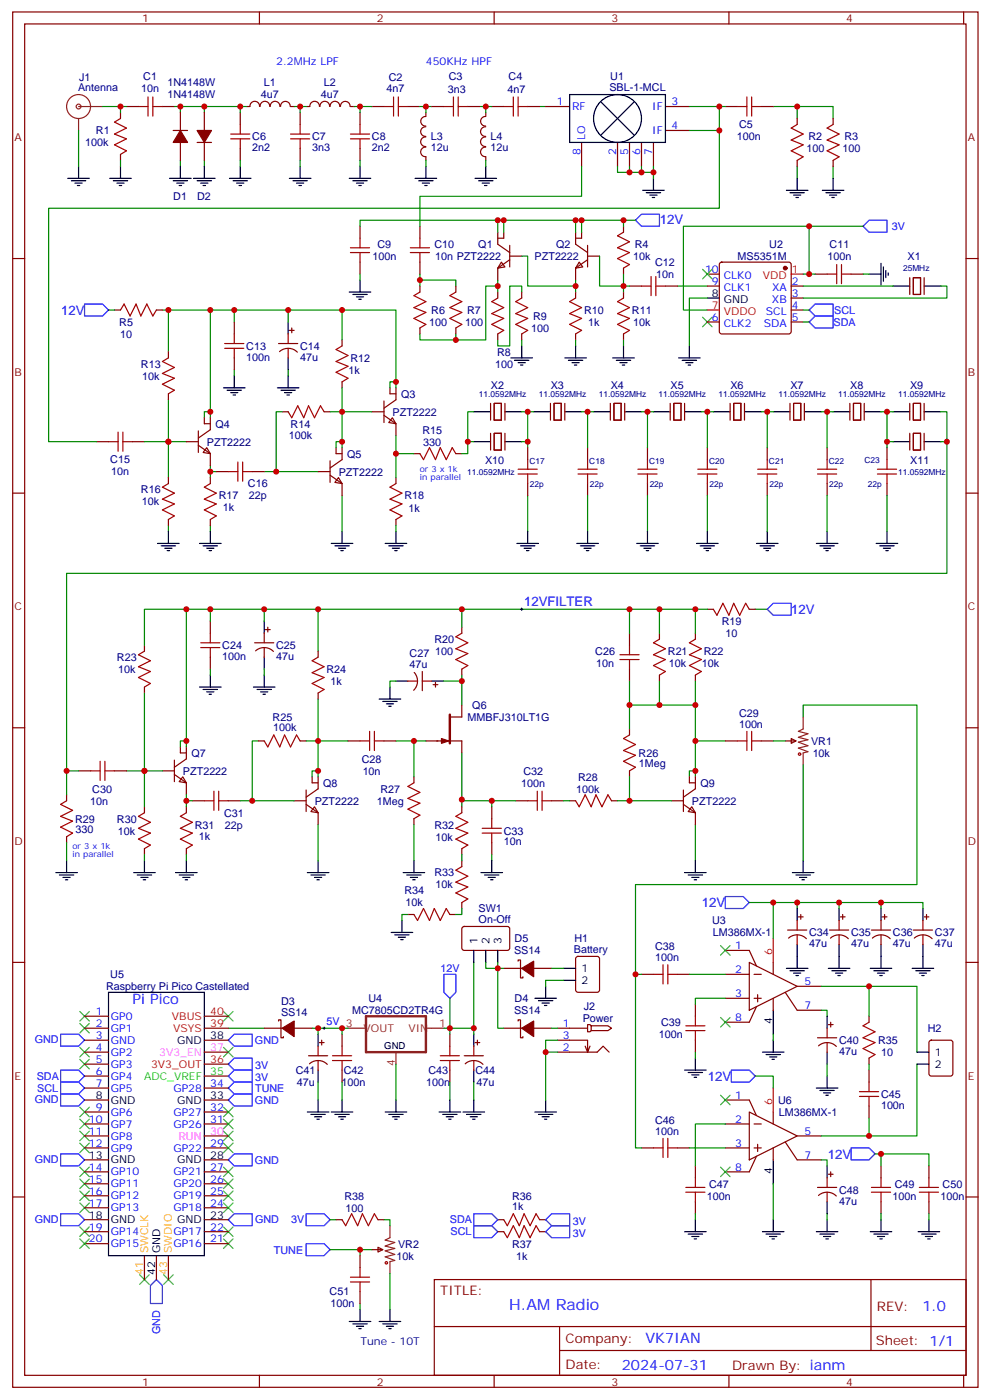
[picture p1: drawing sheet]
<svg xmlns="http://www.w3.org/2000/svg" width="292mm" height="413mm" viewBox="0 0 292 413" stroke-linecap="round" stroke-linejoin="round" font-family="sans-serif">
<defs><g id="words">
<text font-size="4.6" fill="#00f" x="150" y="386.1">H.AM Radio</text>
<g font-size="4.2" fill="#00f">
<text x="39" y="296">Pi Pico</text>
<text x="271.7" y="386.4">1.0</text>
<text x="190.1" y="395.9">VK7IAN</text>
<text x="183.2" y="403.7">2024-07-31</text>
</g>
<g font-size="3.9" fill="#00f">
<text x="194.3" y="66.2">12V</text>
<text x="18" y="92.7">12V</text>
<text x="154.4" y="178.7">12VFILTER</text>
<text x="233" y="180.9">12V</text>
<text x="206.8" y="267.4">12V</text>
<text x="208.5" y="318.5">12V</text>
<text x="243.8" y="341.4">12V</text>
</g>
<g font-size="3.9" fill="#800">
<text x="129.7" y="381.7">TITLE:</text>
<text x="258.3" y="386.4">REV:</text>
<text x="166.6" y="395.9">Company:</text>
<text x="258" y="396.5">Sheet: 1/1</text>
<text x="166.6" y="403.6">Date:</text>
<text x="215.6" y="403.7">Drawn By: ianm</text>
</g>
<g font-size="3.2" fill="#800">
<text x="41.8" y="6.5">1</text>
<text x="111" y="6.5">2</text>
<text x="180.1" y="6.5">3</text>
<text x="249.3" y="6.5">4</text>
<text x="4.3" y="41.6">A</text>
<text x="285.1" y="41.6">A</text>
<text x="4.3" y="110.8">B</text>
<text x="285.1" y="110.8">B</text>
<text x="4.3" y="179.9">C</text>
<text x="285.1" y="179.9">C</text>
<text x="4.3" y="249.1">D</text>
<text x="285.1" y="249.1">D</text>
<text x="4.3" y="318.2">E</text>
<text x="285.1" y="318.2">E</text>
<text x="41.8" y="408.3">1</text>
<text x="111" y="408.3">2</text>
<text x="180.1" y="408.3">3</text>
<text x="249.3" y="408.3">4</text>
</g>
<g font-size="3.2" fill="#000080">
<text x="23.3" y="23.8">J1</text>
<text x="42.2" y="23.7">C1</text>
<text x="114.5" y="23.8">C2</text>
<text x="132.2" y="23.7">C3</text>
<text x="149.8" y="23.7">C4</text>
<text x="179.8" y="23.6">U1</text>
<text x="23" y="26.8">Antenna</text>
<text x="41.6" y="27.2">10n</text>
<text x="49.3" y="25.5">1N4148W</text>
<text x="49.3" y="29">1N4148W</text>
<text x="76.8" y="29">4u7</text>
<text x="77.8" y="25.5">L1</text>
<text x="94.5" y="29">4u7</text>
<text x="95.4" y="25.5">L2</text>
<text x="113.9" y="27.2">4n7</text>
<text x="131.9" y="27.5">3n3</text>
<text x="149.5" y="27.5">4n7</text>
<text x="179.5" y="26.8">SBL-1-MCL</text>
<text x="28.2" y="39.6">R1</text>
<text x="74.3" y="41.3">C6</text>
<text x="91.9" y="41.3">C7</text>
<text x="109.6" y="41.3">C8</text>
<text x="126.9" y="41.4">L3</text>
<text x="144.5" y="41.4">L4</text>
<text x="217" y="41.3">100n</text>
<text x="217.7" y="37.8">C5</text>
<text x="238.1" y="41.3">R2</text>
<text x="248.7" y="41.3">R3</text>
<text x="25.1" y="43.1">100k</text>
<text x="74.3" y="44.5">2n2</text>
<text x="91.9" y="44.5">3n3</text>
<text x="109.6" y="44.5">2n2</text>
<text x="126.9" y="44.5">12u</text>
<text x="144.5" y="44.5">12u</text>
<text x="237.6" y="44.9">100</text>
<text x="248.1" y="44.9">100</text>
<text x="51" y="59">D1</text>
<text x="58.1" y="59">D2</text>
<text x="109.7" y="76.7">100n</text>
<text x="111.1" y="73.1">C9</text>
<text x="127.9" y="73.1">C10</text>
<text x="128.2" y="76.6">10n PZT2222</text>
<text x="140.9" y="73.1">Q1</text>
<text x="157.5" y="76.6">PZT2222</text>
<text x="163.8" y="73.1">Q2</text>
<text x="186.5" y="76.6">10k</text>
<text x="187" y="73.1">R4</text>
<text x="217.3" y="76.6">MS5351M</text>
<text x="226.6" y="73.1">U2</text>
<text x="243.8" y="76.6">100n</text>
<text x="244.4" y="73.1">C11</text>
<text x="267.3" y="76.6">X1</text>
<text x="193" y="78.4">C12</text>
<text x="193.3" y="81.9">10n</text>
<text x="127" y="92.5">R6</text>
<text x="137.6" y="92.5">R7</text>
<text x="157" y="94.3">R9</text>
<text x="172" y="92.5">R10</text>
<text x="186.1" y="92.5">R11</text>
<text x="35.1" y="96.1">R5</text>
<text x="35.4" y="99.6">10</text>
<text x="126.4" y="96">100</text>
<text x="137" y="96">100</text>
<text x="156.4" y="97.8">100</text>
<text x="173.2" y="96">1k</text>
<text x="186.5" y="96">10k</text>
<text x="72.5" y="106.3">100n</text>
<text x="72.5" y="103.1">C13</text>
<text x="88.4" y="106.3">47u</text>
<text x="88.4" y="103.1">C14</text>
<text x="103.2" y="106.6">R12</text>
<text x="146.4" y="104.9">R8</text>
<text x="41.5" y="108.4">R13</text>
<text x="41.8" y="111.9">10k</text>
<text x="102.7" y="110.1">1k</text>
<text x="145.8" y="108.4">100</text>
<text x="118.1" y="117.2">Q3</text>
<text x="144.6" y="114.7">X2</text>
<text x="162.2" y="114.7">X3</text>
<text x="179.9" y="114.7">X4</text>
<text x="197.5" y="114.7">X5</text>
<text x="215.2" y="114.7">X6</text>
<text x="232.8" y="114.7">X7</text>
<text x="250.4" y="114.7">X8</text>
<text x="268.1" y="114.7">X9</text>
<text x="85.6" y="126">R14</text>
<text x="115.6" y="122.5">PZT2222</text>
<text x="61" y="131.3">PZT2222</text>
<text x="63.4" y="126.1">Q4</text>
<text x="85.1" y="129.5">100k</text>
<text x="124.4" y="127.8">R15</text>
<text x="124.7" y="131.3">330</text>
<text x="32.5" y="136.6">C15</text>
<text x="102.2" y="134.9">Q5</text>
<text x="142.9" y="136.6">X10</text>
<text x="268.1" y="136.6">X11</text>
<text x="32.7" y="140.1">10n</text>
<text x="73" y="143.7">C16</text>
<text x="99.8" y="140.2">PZT2222</text>
<text x="41.5" y="145.4">R16</text>
<text x="41.8" y="149">10k</text>
<text x="64.4" y="147.2">R17</text>
<text x="73.3" y="147.2">22p</text>
<text x="119.1" y="147.2">R18</text>
<text x="65.6" y="150.7">1k</text>
<text x="120.3" y="150.8">1k</text>
<text x="212.6" y="184.2">R19</text>
<text x="65.5" y="191.3">C24</text>
<text x="81.4" y="191.3">C25</text>
<text x="127.9" y="189.5">R20</text>
<text x="213.7" y="187.8">10</text>
<text x="34.4" y="194.8">R23</text>
<text x="65.5" y="194.5">100n</text>
<text x="81.4" y="194.4">47u</text>
<text x="120.7" y="196.8">47u</text>
<text x="120.7" y="193.7">C27</text>
<text x="128.2" y="193.1">100</text>
<text x="175.3" y="193.1">C26</text>
<text x="175.6" y="196.6">10n</text>
<text x="196.7" y="193.1">R21</text>
<text x="197" y="196.6">10k</text>
<text x="206.7" y="196.6">10k</text>
<text x="207.3" y="193">R22</text>
<text x="34.8" y="198.3">10k</text>
<text x="96.2" y="198.3">R24</text>
<text x="97.4" y="201.9">1k</text>
<text x="139.1" y="209">Q6</text>
<text x="80.3" y="212.4">R25</text>
<text x="80.5" y="215.5">100k</text>
<text x="137.7" y="212.5">MMBFJ310LT1G</text>
<text x="217.7" y="214.5">100n</text>
<text x="217.7" y="211.3">C29</text>
<text x="238.9" y="219.5">VR1</text>
<text x="56.4" y="223.1">Q7</text>
<text x="106.6" y="224.8">C28</text>
<text x="188.1" y="223.1">R26</text>
<text x="188.2" y="226.2">1Meg</text>
<text x="239.4" y="223.1">10k</text>
<text x="27.2" y="233.6">C30</text>
<text x="53.9" y="228.4">PZT2222</text>
<text x="95.2" y="231.9">Q8</text>
<text x="106.8" y="228.3">10n</text>
<text x="112.1" y="233.7">R27</text>
<text x="153.5" y="231.8">100n</text>
<text x="154.2" y="228.3">C32</text>
<text x="169.7" y="233.6">100k</text>
<text x="170.3" y="230.1">R28</text>
<text x="206.3" y="231.9">Q9</text>
<text x="26.5" y="237.1">10n</text>
<text x="92.7" y="237.2">PZT2222</text>
<text x="111" y="237.2">1Meg</text>
<text x="203.8" y="237.2">PZT2222</text>
<text x="22.1" y="242.4">R29</text>
<text x="22.3" y="245.6">330</text>
<text x="34.4" y="242.4">R30</text>
<text x="34.7" y="246">10k</text>
<text x="57.4" y="244.2">R31</text>
<text x="66" y="240.7">C31</text>
<text x="66.3" y="244.2">22p</text>
<text x="127.9" y="244.2">R32</text>
<text x="58.6" y="247.7">1k</text>
<text x="128.2" y="247.7">10k</text>
<text x="148.4" y="249.1">10n</text>
<text x="148.4" y="246">C33</text>
<text x="119.1" y="263.6">R34</text>
<text x="127.9" y="258.3">R33</text>
<text x="128.3" y="261.8">10k</text>
<text x="119.4" y="267.1">10k</text>
<text x="141" y="268.8">SW1</text>
<text x="141" y="272">On-Off</text>
<text x="209.8" y="272.4">U3</text>
<text x="210" y="275.9">LM386MX-1</text>
<text x="238.3" y="275.9">C34</text>
<text x="250.7" y="275.9">C35</text>
<text x="263" y="275.9">C36</text>
<text x="275.4" y="275.9">C37</text>
<text x="151.4" y="281.2">SS14</text>
<text x="151.6" y="277.7">D5</text>
<text x="169" y="280.8">Battery</text>
<text x="169.2" y="277.7">H1</text>
<text x="193" y="280.1">C38</text>
<text x="238.3" y="279.2">47u</text>
<text x="250.7" y="279.2">47u</text>
<text x="263" y="279.2">47u</text>
<text x="275.4" y="279.2">47u</text>
<text x="193" y="283.3">100n</text>
<text x="31.3" y="291.8">Raspberry Pi Pico Castellated</text>
<text x="32.5" y="288.3">U5</text>
<text x="82.8" y="299.5">SS14</text>
<text x="82.8" y="296.3">D3</text>
<text x="103.7" y="298.9">MC7805CD2TR4G</text>
<text x="108.5" y="295.4">U4</text>
<text x="151.4" y="298.9">SS14</text>
<text x="151.6" y="295.3">D4</text>
<text x="172" y="297.6">J2</text>
<text x="171.6" y="301.1">Power</text>
<text x="194.1" y="305.9">100n</text>
<text x="194.7" y="302.4">C39</text>
<text x="273.3" y="304.2">H2</text>
<text x="247.2" y="310.9">47u</text>
<text x="247.2" y="307.7">C40</text>
<text x="258.7" y="307.7">R35</text>
<text x="259.6" y="311.2">10</text>
<text x="87.2" y="316.5">C41</text>
<text x="101.3" y="316.4">C42</text>
<text x="126.2" y="316.4">C43</text>
<text x="140.1" y="316.5">C44</text>
<text x="87.4" y="320.1">47u</text>
<text x="100.6" y="320">100n</text>
<text x="125.6" y="320">100n</text>
<text x="140.3" y="320.1">47u</text>
<text x="259.5" y="323.6">C45</text>
<text x="229.2" y="325.3">U6</text>
<text x="229.4" y="328.9">LM386MX-1</text>
<text x="259.5" y="326.8">100n</text>
<text x="193" y="334.4">100n</text>
<text x="193" y="331.3">C46</text>
<text x="101.5" y="353.6">R38</text>
<text x="150.9" y="353.5">R36</text>
<text x="208.2" y="353.6">100n</text>
<text x="208.9" y="350">C47</text>
<text x="247.2" y="351.8">C48</text>
<text x="262.9" y="353.6">100n</text>
<text x="263.5" y="350">C49</text>
<text x="277" y="353.6">100n</text>
<text x="277.7" y="350">C50</text>
<text x="101.7" y="357.1">100</text>
<text x="150.8" y="356.7">1k</text>
<text x="247.2" y="355">47u</text>
<text x="116.8" y="371.2">10k</text>
<text x="117.3" y="367.7">VR2</text>
<text x="150.9" y="367.7">R37</text>
<text x="152" y="371.2">1k</text>
<text x="97.1" y="381.7">C51</text>
<text x="97.4" y="385.2">100n</text>
<text x="106.2" y="396.5">Tune - 10T</text>
</g>
<g font-size="3.2" fill="#00f">
<text x="81.4" y="19.1">2.2MHz LPF</text>
<text x="125.4" y="19.1">450KHz HPF</text>
<text x="164" y="31">1</text>
<text x="168.5" y="32.5">RF</text>
<text x="192.1" y="32.5">IF</text>
<text x="197.8" y="31">3</text>
<text x="172.4" y="41.3" transform="rotate(-90 172.4 41.3)">LO</text>
<text x="192.1" y="39.5">IF</text>
<text x="197.8" y="38.1">4</text>
<text x="171" y="45.8" transform="rotate(-90 171 45.8)">8</text>
<text x="181.5" y="45.8" transform="rotate(-90 181.5 45.8)">2</text>
<text x="185.1" y="45.8" transform="rotate(-90 185.1 45.8)">5</text>
<text x="188.6" y="45.8" transform="rotate(-90 188.6 45.8)">6</text>
<text x="192.1" y="45.8" transform="rotate(-90 192.1 45.8)">7</text>
<text x="262.7" y="67.8">3V</text>
<text x="207.7" y="80.4">10</text>
<text x="209.7" y="84">9</text>
<text x="213.2" y="82.2">CLK0</text>
<text x="233.2" y="84">2</text>
<text x="213.2" y="85.7">CLK1</text>
<text x="227.4" y="89.3">XB</text>
<text x="227.4" y="85.7">XA</text>
<text x="233.2" y="87.5">3</text>
<text x="209.7" y="94.5">6</text>
<text x="225.6" y="92.8">SCL</text>
<text x="233.2" y="91">4</text>
<text x="233.2" y="94.5">5</text>
<text x="245.7" y="92.5">SCL</text>
<text x="213.2" y="96.3">CLK2</text>
<text x="225" y="96.3">SDA</text>
<text x="245.5" y="96">SDA</text>
<text x="216.6" y="279.8">1</text>
<text x="129.7" y="286.5">12V</text>
<text x="216.6" y="286.8">2</text>
<text x="216.6" y="293.9">3</text>
<text x="236.9" y="290.3">5</text>
<text x="28.2" y="299.2">1</text>
<text x="236.9" y="297.4">7</text>
<text x="28.2" y="302.7">2</text>
<text x="32.7" y="304.1">GP1</text>
<text x="32.7" y="300.6">GP0</text>
<text x="96.2" y="302.2">5V 3</text>
<text x="165.8" y="302.7">1</text>
<text x="216.6" y="300.9">8</text>
<text x="10.2" y="307.5">GND</text>
<text x="28.2" y="309.7">4</text>
<text x="28.2" y="306.2">3</text>
<text x="32.7" y="311.1">GP2</text>
<text x="32.7" y="307.6">GND</text>
<text x="75.1" y="307.6">GND</text>
<text x="165.8" y="309.7">2</text>
<text x="165.8" y="306.2">3</text>
<text x="28.2" y="316.8">6</text>
<text x="28.2" y="313.3">5</text>
<text x="32.7" y="314.7">GP3</text>
<text x="75.2" y="315.1">3V</text>
<text x="10.8" y="318.2">SDA</text>
<text x="11" y="321.7">SCL</text>
<text x="28.2" y="320.3">7</text>
<text x="32.7" y="321.7">GP5</text>
<text x="32.7" y="318.2">GP4</text>
<text x="51.1" y="321.7">GP28</text>
<text x="61.9" y="320.3">34</text>
<text x="75.1" y="321.8">TUNE</text>
<text x="75.2" y="318.6">3V</text>
<text x="216.6" y="323.8">1</text>
<text x="10.2" y="325.2">GND</text>
<text x="28.2" y="327.4">9</text>
<text x="32.7" y="328.8">GP6</text>
<text x="51.1" y="328.8">GP27</text>
<text x="61.9" y="327.4">32</text>
<text x="75.1" y="325.3">GND</text>
<text x="26.2" y="334.4">11</text>
<text x="26.2" y="330.9">10</text>
<text x="32.7" y="335.8">GP8</text>
<text x="32.7" y="332.3">GP7</text>
<text x="51.1" y="332.3">GP26</text>
<text x="61.9" y="330.9">31</text>
<text x="216.6" y="330.9">2</text>
<text x="236.9" y="334.4">5</text>
<text x="26.2" y="338">12</text>
<text x="32.7" y="339.4">GP9</text>
<text x="51.1" y="339.4">GP22</text>
<text x="61.9" y="338">29</text>
<text x="216.6" y="338">3</text>
<text x="236.9" y="341.5">7</text>
<text x="10.2" y="342.8">GND</text>
<text x="26.2" y="345">14</text>
<text x="32.7" y="346.4">GP10</text>
<text x="51.1" y="346.4">GP21</text>
<text x="61.9" y="345">27</text>
<text x="75.1" y="342.9">GND</text>
<text x="216.6" y="345">8</text>
<text x="26.2" y="352.1">16</text>
<text x="26.2" y="348.5">15</text>
<text x="32.7" y="353.5">GP12</text>
<text x="32.7" y="350">GP11</text>
<text x="51.1" y="350">GP20</text>
<text x="51.1" y="353.5">GP19</text>
<text x="61.9" y="348.5">26</text>
<text x="61.9" y="352.1">25</text>
<text x="26.2" y="355.6">17</text>
<text x="32.7" y="357">GP13</text>
<text x="51.1" y="357">GP18</text>
<text x="61.9" y="355.6">24</text>
<text x="10.2" y="360.5">GND</text>
<text x="26.2" y="362.7">19</text>
<text x="32.7" y="364.1">GP14</text>
<text x="51.1" y="364.1">GP17</text>
<text x="61.9" y="362.7">22</text>
<text x="75.1" y="360.5">GND</text>
<text x="85.7" y="360.5">3V</text>
<text x="132.5" y="360.5">SDA</text>
<text x="132.7" y="364.1">SCL</text>
<text x="168.7" y="360.9">3V</text>
<text x="168.7" y="364.5">3V</text>
<text x="26.2" y="366.2">20</text>
<text x="32.7" y="367.6">GP15</text>
<text x="51.1" y="367.6">GP16</text>
<text x="61.9" y="366.2">21</text>
<text x="80.7" y="369.4">TUNE</text>
<text x="47.2" y="393.1" transform="rotate(-90 47.2 393.1)">GND</text>
</g>
<g font-size="3.2" fill="#f00">
<text x="224.7" y="82.2">VDD</text>
<text x="233.2" y="80.4">1</text>
<text x="209.7" y="91">7</text>
<text x="213.2" y="92.8">VDDO</text>
<text x="227.4" y="281.5" transform="rotate(-90 227.4 281.5)">6</text>
<text x="61.9" y="299.2">40</text>
<text x="50.6" y="300.6">VBUS</text>
<text x="51" y="304.1">VSYS</text>
<text x="61.9" y="302.7">39</text>
<text x="44.5" y="314.7">3V3_OUT</text>
<text x="61.9" y="313.3">36</text>
<text x="227.4" y="325.6" transform="rotate(-90 227.4 325.6)">6</text>
</g>
<g font-size="3.2">
<text x="209.7" y="87.5">8</text>
<text x="213.2" y="89.3">GND</text>
<text x="140.6" y="278.3" transform="rotate(-90 140.6 278.3)">1</text>
<text x="144.1" y="278.3" transform="rotate(-90 144.1 278.3)">2</text>
<text x="147.7" y="278.3" transform="rotate(-90 147.7 278.3)">3</text>
<text x="171.3" y="286.5">1</text>
<text x="171.3" y="290">2</text>
<text x="227.4" y="301.9" transform="rotate(-90 227.4 301.9)">4</text>
<text x="52.2" y="307.6">GND</text>
<text x="61.9" y="306.2">38</text>
<text x="275.4" y="311.1">1</text>
<text x="275.4" y="314.7">2</text>
<text x="28.2" y="323.8">8</text>
<text x="61.9" y="323.8">33</text>
<text x="32.7" y="325.3">GND</text>
<text x="52.2" y="325.3">GND</text>
<text x="26.2" y="341.5">13</text>
<text x="61.9" y="341.5">28</text>
<text x="32.7" y="342.9">GND</text>
<text x="52.2" y="342.9">GND</text>
<text x="227.4" y="346" transform="rotate(-90 227.4 346)">4</text>
<text x="26.2" y="359.1">18</text>
<text x="61.9" y="359.1">23</text>
<text x="32.7" y="360.5">GND</text>
<text x="52.2" y="360.5">GND</text>
<text x="47.1" y="369.4" transform="rotate(-90 47.1 369.4)">GND</text>
<text x="45.7" y="375.9" transform="rotate(-90 45.7 375.9)">42</text>
</g>
<g font-size="3.2" fill="#8d2323">
<text x="107.1" y="304.1">VOUT</text>
<text x="120.3" y="304.1">VIN</text>
<text x="129.3" y="302.7">1</text>
<text x="116.3" y="314.2" transform="rotate(-90 116.3 314.2)">4</text>
</g>
<g font-size="3.2" fill="#f6f">
<text x="46.9" y="311.1">3V3_EN</text>
<text x="61.9" y="309.7">37</text>
</g>
<g font-size="3.2" fill="#0f0">
<text x="61.9" y="316.8">35</text>
<text x="42.4" y="318.2">ADC_VREF</text>
</g>
<g font-size="3.2" fill="#f0f">
<text x="52.6" y="335.8">RUN</text>
<text x="61.9" y="334.4">30</text>
</g>
<g font-size="3.2" fill="#f90">
<text x="43.6" y="369.4" transform="rotate(-90 43.6 369.4)">SWCLK</text>
<text x="42.2" y="375.9" transform="rotate(-90 42.2 375.9)">41</text>
</g>
<g font-size="3.2" fill="#fc0">
<text x="50.7" y="369.4" transform="rotate(-90 50.7 369.4)">SWDIO</text>
<text x="49.2" y="375.9" transform="rotate(-90 49.2 375.9)">43</text>
</g>
<text font-size="2.8" x="113.2" y="309">GND</text>
<g font-size="2.5" fill="#000080">
<text x="266" y="79.9">25MHz</text>
<text x="141.1" y="116.9">11.0592MHz</text>
<text x="158.7" y="116.9">11.0592MHz</text>
<text x="176.4" y="116.9">11.0592MHz</text>
<text x="194" y="116.9">11.0592MHz</text>
<text x="211.6" y="116.9">11.0592MHz</text>
<text x="229.3" y="116.9">11.0592MHz</text>
<text x="246.9" y="116.9">11.0592MHz</text>
<text x="264.6" y="116.9">11.0592MHz</text>
<text x="155.9" y="136.6">C17</text>
<text x="173.6" y="136.6">C18</text>
<text x="191.2" y="136.6">C19</text>
<text x="208.9" y="136.6">C20</text>
<text x="226.5" y="136.6">C21</text>
<text x="244.1" y="136.6">C22</text>
<text x="254.6" y="136.4">C23</text>
<text x="137.6" y="139.9">11.0592MHz</text>
<text x="156.1" y="143.4">22p</text>
<text x="173.7" y="143.4">22p</text>
<text x="191.4" y="143.4">22p</text>
<text x="209" y="143.4">22p</text>
<text x="226.6" y="143.4">22p</text>
<text x="244.3" y="143.4">22p</text>
<text x="255.6" y="143.4">22p</text>
<text x="264.6" y="139.9">11.0592MHz</text>
</g>
<g font-size="2.5" fill="#00f">
<text x="123.7" y="139">or 3 x 1k</text>
<text x="123.7" y="141.5">in parallel</text>
<text x="21.4" y="250.1">or 3 x 1k</text>
<text x="21.4" y="252.6">in parallel</text>
</g>
</g></defs>
<g fill="none" stroke="#870000" stroke-width=".35">
<path d="M3.7 3.5h284.4v405.4h-284.4zM7.3 7.1h277.3v398.2h-277.3zM76.4 3.5v3.6M145.6 3.5v3.6M214.7 3.5v3.6M283.8 3.5v3.6M35.5 33.2v1.7M37.3 31.4h3.5M47.8 31.4h3.6M51 38.5h4.2M53.1 33.2v5.3M60.2 33.2v5.3"/>
<path d="M70.8 33.2v3.5M72.5 31.4h1.1M73.6 31.4a1.41 1.41 0 0 1 1.4-1.5 1.41 1.41 0 0 1 1.4 1.5M76.6 31.4a1.41 1.41 0 0 1 1.4-1.5 1.41 1.41 0 0 1 1.4 1.5M79.6 31.4a1.41 1.41 0 0 1 1.4-1.5 1.41 1.41 0 0 1 1.4 1.5M82.7 31.4a1.41 1.41 0 0 1 1.4-1.5 1.41 1.41 0 0 1 1.4 1.5M85.6 31.4h1M88.4 33.2v3.5M94.1 31.4a1.41 1.41 0 0 0-1.4-1.5 1.41 1.41 0 0 0-1.4 1.5h-1.1M94.3 31.4a1.41 1.41 0 0 1 1.4-1.5 1.41 1.41 0 0 1 1.4 1.5M97.3 31.4a1.41 1.41 0 0 1 1.4-1.5 1.41 1.41 0 0 1 1.4 1.5M100.3 31.4a1.41 1.41 0 0 1 1.4-1.5 1.41 1.41 0 0 1 1.4 1.5"/>
<path d="M103.2 31.4h1.1M106 33.2v3.5M109.6 31.4h3.5M120.2 31.4h3.5M125.4 37.4a1.41 1.41 0 0 0-1.5 1.4 1.41 1.41 0 0 0 1.5 1.4M125.4 34.3a1.41 1.41 0 0 0-1.5 1.4 1.41 1.41 0 0 0 1.5 1.4M125.4 33.2v1M127.2 31.4h3.5M137.8 31.4h3.5M143.1 37.4a1.41 1.41 0 0 0-1.6 1.4 1.41 1.41 0 0 0 1.6 1.4M143.1 34.3a1.41 1.41 0 0 0-1.5 1.4 1.41 1.41 0 0 0 1.5 1.4M143.1 33.2v1"/>
<path d="M144.9 31.4h3.5M155.4 31.4h3.6M160.7 31.4h7.1M196 31.4h7.1M196 38.5h7.1M213.6 31.4h3.6M224.2 31.4h3.6M234.8 34.9v1.8M245.4 34.9v1.8M35.5 45.5v1.8M53.1 42v5.3M58.1 42h4.2"/>
<path d="M60.2 42v5.3M70.8 43.7v3.6M88.4 43.7v3.6M106 43.7v3.6M125.4 40.4a1.41 1.41 0 0 0-1.5 1.4 1.41 1.41 0 0 0 1.5 1.4M125.4 43.4a1.41 1.41 0 0 0-1.5 1.4 1.41 1.41 0 0 0 1.5 1.4M125.4 46.2v1.1M143.1 40.4a1.41 1.41 0 0 0-1.6 1.4 1.41 1.41 0 0 0 1.6 1.4M143.1 43.4a1.41 1.41 0 0 0-1.6 1.4 1.41 1.41 0 0 0 1.6 1.4M143.1 46.2v1.1M171.3 42v7M181.9 42v7"/>
<path d="M185.4 42v7M188.9 42v7M192.5 42v7M234.8 47.3v1.7M245.4 47.3v1.7M3.7 76.2h3.6M106 66.7v3.5M106 77.3v3.5M123.7 66.7v3.5M123.7 77.3v3.5M146.6 68.4v3.6l3.5 2.4M147.7 77.3l1 1.4-2.1 .3z"/>
<path d="M148.4 68.4v1.8h-1.8M150.1 75.5h3.6M150.1 76.6l-3.5 2.4v3.6M150.1 72.3v6.4M169.5 68.4v3.6l3.6 2.4M170.6 77.3l1.1 1.4-2.2 .3zM171.3 68.4v1.8h-1.8M173.1 72.3v6.4M173.1 76.6l-3.6 2.4v3.6M173.1 75.5h3.5M183.7 66.7v1.7M183.7 79v1.8"/>
<path d="M212.1 77.5l.5-.2h19.7l.5 .2 .2 .5v19.7l-.2 .5-.5 .2h-19.7l-.5-.2-.2-.5v-19.7zM284.6 76.2h3.5M33.7 91.4h1.8M46.1 91.4h1.7M69 94.9v3.5M85.2 97.4h1.4M85.9 96.7v1.4M123.7 84.3v1.8M123.7 96.7v1.7M134.3 84.3v1.8M134.3 96.7v1.7M146.6 86.1v1.7"/>
<path d="M146.6 98.4v1.8M153.7 86.1v1.7M153.7 98.4v1.8M169.5 86.1v1.7M169.5 98.4v1.8M183.7 86.1v1.7M183.7 98.4v1.8M185.4 84.3h3.5M196 84.3h3.5M208.4 84.3h3.5M208.4 94.9h3.5M208.4 80.8h3.5"/>
<path d="M233 91.4h3.6M233 84.3h3.6M233 87.8h3.6M233 94.9h3.6M240.1 80.8h3.5M250.7 80.8h3.5M268 81.8v5M269 81.8h2.1v5h-2.1zM272.2 81.8v5M49.6 103.7v1.8M49.6 116.1v1.7M69 105.5v3.5"/>
<path d="M82.1 101.2h5.6M82.3 103.6a3.8 3.8 0 0 1 5.3 .2M100.8 100.2v1.8M100.8 112.5v1.8M113.1 118.2v6.3M114.9 114.3v1.8h1.7M116.6 114.3v3.5l-3.5 2.5M144.5 118.9v4.9M145.6 118.9h2.1v4.9h-2.1zM148.7 118.9v4.9M162.1 118.9v4.9M163.2 118.9h2.1v4.9h-2.1z"/>
<path d="M166.4 118.9v4.9M179.8 118.9v4.9M180.8 118.9h2.2v4.9h-2.2zM184 118.9v4.9M197.4 118.9v4.9M198.5 118.9h2.1v4.9h-2.1zM201.6 118.9v4.9M215.1 118.9v4.9M216.1 118.9h2.1v4.9h-2.1zM219.3 118.9v4.9M232.7 118.9v4.9M233.8 118.9h2.1v4.9h-2.1z"/>
<path d="M236.9 118.9v4.9M250.3 118.9v4.9M251.4 118.9h2.1v4.9h-2.1zM254.6 118.9v4.9M268 118.9v4.9M269 118.9h2.1v4.9h-2.1zM272.2 118.9v4.9M28.4 130.2h3.6M39 130.2h3.5M54.9 130.2h3.5M58.4 131.2l3.5 2.5v3.5M58.4 127v6.4"/>
<path d="M60.2 123.1v1.8h1.7M60.9 131.9l1 1.8-2.1-.3zM61.9 123.1v3.5l-3.5 2.5M63.7 139h3.5M74.3 139h3.5M83.1 121.4h1.8M93.7 139h3.5M95.5 121.4h1.7M97.2 135.8v6.4M99 131.9v1.8h1.8M100.8 131.9v3.6l-3.6 2.4M109.6 121.4h3.5"/>
<path d="M113.1 122.4l3.5 2.5v3.5M115.6 123.1l1 1.8-2.1-.4zM121.9 133.7h1.8M134.3 133.7h1.7M144.5 127.7v4.9M145.6 127.7h2.1v4.9h-2.1zM148.7 127.7v4.9M155.4 131.9v3.6M173.1 131.9v3.6M190.7 131.9v3.6M208.4 131.9v3.6M226 131.9v3.6"/>
<path d="M243.6 131.9v3.6M261.3 131.9v3.6M268 127.7v4.9M269 127.7h2.1v4.9h-2.1zM272.2 127.7v4.9M3.7 145.3h3.6M49.6 140.8v1.7M49.6 153.1v1.8M61.9 140.8v1.7M61.9 153.1v1.8M97.2 140.1l3.6 2.4v3.6M99.7 140.8l1.1 1.7-2.2-.3z"/>
<path d="M116.6 140.8v1.7M116.6 153.1v1.8M155.4 142.5v3.6M173.1 142.5v3.6M190.7 142.5v3.6M208.4 142.5v3.6M226 142.5v3.6M243.6 142.5v3.6M261.3 142.5v3.6M284.6 145.3h3.5M208.4 179.6h1.7M220.7 179.6h1.8"/>
<path d="M42.5 190.1v1.8M61.9 183.1v3.5M61.9 193.7v3.5M75 189.4h5.6M75.3 191.8a3.8 3.8 0 0 1 5.2 .2M78.2 185.6h1.4M78.9 184.9v1.4M93.7 191.9v1.8M122 198.2a3.8 3.8 0 0 1-.2 5.2M124.4 197.9v5.7M136 184.9v1.7M136 197.2v1.8"/>
<path d="M185.4 186.6v3.5M185.4 197.2v3.5M194.2 186.6v1.8M194.2 199v1.7M204.8 186.6v1.8M204.8 199v1.7M3.7 214.5h3.6M42.5 202.5v1.8M76.1 218.4h1.7M88.4 218.4h1.8M93.7 204.3v1.7M102.5 218.4h3.5"/>
<path d="M113.1 218.4h3.5M125.4 218.4h6.8M127.6 201.8h1.4M128.3 201.1v1.4M132.5 218.4h3.5v3.5M136 207.8v3.5h-3.5M185.4 214.8v1.8M213.6 218.4h3.6M224.2 218.4h3.6M231.3 218.4h3.2M233 217.7l1.5 .7-1.5 .7zM284.6 214.5h3.5"/>
<path d="M19.6 234.2v1.8M23.1 227.2h3.6M33.7 227.2h3.6M42.5 237.8v1.7M47.8 227.2h3.6M51.4 228.2l3.5 2.5v3.5M51.4 224v6.4M53.1 220.1v1.8h1.8M53.8 229l1.1 1.7-2.1-.3zM54.9 220.1v3.6l-3.5 2.4M54.9 237.8v1.7M56.7 236h3.5"/>
<path d="M67.2 236h3.6M86.6 236h3.6M90.2 237.1l3.5 2.4v3.6M90.2 232.8v6.4M91.9 229v1.7h1.8M92.6 237.8l1.1 1.7-2.1-.3zM93.7 229v3.5l-3.5 2.4M121.9 229v1.7M136 237.8v1.7M144.9 237.8v3.5M151.9 236h3.5M162.5 236h3.5"/>
<path d="M167.8 236h1.7M180.1 236h1.8M185.4 227.2v1.8M197.8 236h3.5M201.3 237.1l3.5 2.4v3.6M201.3 232.8v6.4M203.1 229v1.7h1.7M203.8 237.8l1 1.7-2.1-.3zM204.8 229v3.5l-3.5 2.4M19.6 246.6v1.8M42.5 250.1v1.8M54.9 250.1v1.8"/>
<path d="M121.9 241.3v1.8M136 250.1v1.8M136 253.6v1.8M144.9 248.4v3.5M120.2 269.5h1.7M132.5 269.5h1.8M136 266v1.8M136.3 273.3l.4-.3 13 .1 .4 .7v5.9l-.7 .4-12.9-.1-.5-.6v-5.6zM232 274.1h5.6M232.3 276.5a3.8 3.8 0 0 1 5.2 .2M235.2 270.2h1.4M235.9 269.5v1.4"/>
<path d="M244.3 274.1h5.7M244.6 276.5a3.8 3.8 0 0 1 5.3 .2M247.5 270.2h1.4M248.2 269.5v1.4M256.7 274.1h5.6M257 276.5a3.8 3.8 0 0 1 5.2 .2M259.9 270.2h1.4M260.6 269.5v1.4M269 274.1h5.7M269.3 276.5a3.8 3.8 0 0 1 5.3 .2M272.2 270.2h1.4M272.9 269.5v1.4"/>
<path d="M3.7 283.6h3.6M24.9 299.5h7.1M60.2 299.5h7M148.4 285.4h5.3M152.6 283.3v-.4h.7v5.3h.7v-.3M157.2 285.4h5.3M169.8 282.1l.5-.2h5.6l.6 .4 .1 9.4-.5 .7-5.8 .1-.7-.5-.1-9.4zM188.9 287.2h3.6M199.5 287.2h3.6M204.8 296v3.5M213.6 294.2h7.1M213.6 287.2h7.1"/>
<path d="M213.6 280.1h7.1l2.1 4.6M220.7 283.6l14.1 7.1-14.1 7zM222.1 294.2h2.1M222.1 287.2h2.1M222.8 296.7l-2.1 4.6h-7.1M223.2 293.2v2.1M227.8 283.6v3.6M227.8 294.2v3.5M231.3 292.5l3.5 5.2h7.1M234.8 290.7h7.1M256 299.5v1.8M284.6 283.6h3.5"/>
<path d="M24.9 303h7.1M24.9 306.6h7.1M24.9 310.1h7.1M24.9 313.6h7.1M24.9 317.1h7.1M60.2 303h7M60.2 306.6h7M60.2 310.1h7M60.2 313.6h7M60.2 317.1h7M77.8 303h5.3M82.1 300.9v-.3h.7v5.3h.7v-.4"/>
<path d="M86.6 303h5.3M90.9 311.1h5.6M91.2 313.5a3.8 3.8 0 0 1 5.2 .2M94.1 307.3h1.4M94.8 306.6v1.4M100.8 304.8v3.5M100.8 315.4v3.5M132.5 304.8v3.5M132.5 315.4v3.5M136.7 311.1h5.7M137 313.5a3.8 3.8 0 0 1 5.3 .2M139.9 307.3h1.4"/>
<path d="M140.6 306.6v1.4M148.4 303h5.3M152.6 300.9v-.3h.7v5.3h.7v-.4M157.2 303h5.3M164.3 310.1h11.6l1.8-1.8 1.7 1.8M164.3 306.6h8.8v3.5l.7-1.8M164.3 303h8.8M172.4 308.3l.7 1.8M174.1 302.3h5l1 .7-1 .7h-5zM174.1 302.3l-.3-.3h-.7v2.1h.7l.3-.4M204.8 306.6v3.5M240.8 305.9h5.7"/>
<path d="M241.1 308.2a3.8 3.8 0 0 1 5.2 .2M244 302h1.4M244.7 301.3v1.4M256 311.9v1.7M256 315.4v3.5M273.8 306.8l.5-.2h5.7l.6 .4 .1 9.4-.5 .7h-5.9l-.6-.4-.1-9.4zM24.9 320.7h7.1M24.9 324.2h7.1M24.9 327.7h7.1M24.9 331.3h7.1M24.9 334.8h7.1M24.9 338.3h7.1"/>
<path d="M60.2 320.7h7M60.2 324.2h7M60.2 327.7h7M60.2 331.3h7M60.2 334.8h7M60.2 338.3h7M188.9 338.3h3.6M199.5 338.3h3.6M213.6 324.2h7.1l2.1 4.6M213.6 331.3h7.1M213.6 338.3h7.1M220.7 327.7l14.1 7.1-14.1 7z"/>
<path d="M222.1 331.3h2.1M222.1 338.3h2.1M223.2 337.3v2.1M227.8 327.7v3.6M227.8 338.3v3.5M231.3 336.5l3.5 5.3h7.1M234.8 334.8h7.1M256 326v3.5M3.7 352.8h3.6M24.9 341.8h7.1M24.9 345.4h7.1M24.9 348.9h7.1"/>
<path d="M24.9 352.4h7.1M24.9 356h7.1M24.9 359.5h7.1M60.2 341.8h7M60.2 345.4h7M60.2 348.9h7M60.2 352.4h7M60.2 356h7M60.2 359.5h7M99 359.5h1.8M111.3 359.5h1.8M146.6 359.5h1.8"/>
<path d="M159 359.5h1.7M204.8 343.6v3.5M204.8 354.2v3.5M222.8 340.8l-2.1 4.6h-7.1M240.8 350h5.7M241.1 352.3a3.8 3.8 0 0 1 5.2 .2M244 346.1h1.4M244.7 345.4v1.4M259.5 343.6v3.5M259.5 354.2v3.5M273.6 343.6v3.5M273.6 354.2v3.5"/>
<path d="M284.6 352.8h3.5M24.9 363h7.1M24.9 366.5h7.1M42.5 370.1v7M46.1 370.1v7M49.6 370.1v7M60.2 363h7M60.2 366.5h7M106 370.1v3.5M109.6 368.3h3.1M111.3 367.6l1.4 .7-1.4 .7zM127.9 377.1h156.7v28.2h-156.7z"/>
<path d="M146.6 363h1.8M159 363h1.7M256.5 377.1l.1 20.9M106 380.6v3.6M128 391h156.4M164.8 398h119.6M164.8 391v14.1M76.4 405.3v3.6M145.6 405.3v3.6M214.7 405.3v3.6M283.8 405.3v3.6"/>
</g>
<g fill="none" stroke="#000" stroke-width=".35">
<path d="M167.8 27.9h28.2v14.1h-28.2zM177 30l9.8 9.9M186.8 30l-9.8 9.9M20 52.6h6.3M21 53.3h4.3M22.1 54h2.1M22.8 54.7h.7M23.1 49v3.6M32.3 52.6h6.4M33.4 53.3h4.2M34.4 54h2.1M35.1 54.7h.7"/>
<path d="M35.5 49v3.6M50 52.6h6.3M51 53.3h4.2M52.1 54h2.1M52.8 54.7h.7M53.1 49v3.6M57 52.6h6.4M58.1 53.3h4.2M59.1 54h2.1M59.8 54.7h.7M60.2 49v3.6M67.6 52.6h6.3"/>
<path d="M68.7 53.3h4.2M69.7 54h2.1M70.4 54.7h.7M70.8 49v3.6M85.2 52.6h6.4M86.3 53.3h4.2M87.3 54h2.2M88.1 54.7h.7M88.4 49v3.6M102.9 52.6h6.3M103.9 53.3h4.3M105 54h2.1"/>
<path d="M105.7 54.7h.7M106 49v3.6M122.3 52.6h6.3M123.3 53.3h4.3M124.4 54h2.1M125.1 54.7h.7M125.4 49v3.6M139.9 52.6h6.4M141 53.3h4.2M142 54h2.1M142.7 54.7h.7M143.1 49v3.6"/>
<path d="M189.3 56.1h6.4M190.4 56.8h4.2M191.4 57.5h2.1M192.1 58.2h.7M192.5 52.6v3.5M231.6 56.1h6.4M232.7 56.8h4.2M233.8 57.5h2.1M234.5 58.2h.7M234.8 52.6v3.5M242.2 56.1h6.4M243.3 56.8h4.2"/>
<path d="M244.3 57.5h2.2M245 58.2h.7M245.4 52.6v3.5M259.5 77.6v6.4M260.2 78.7v4.2M260.9 79.7v2.1M84.9 94.9v3.5M102.9 86.1h6.3M103.9 86.8h4.3M105 87.5h2.1M105.7 88.2h.7M106 82.6v3.5"/>
<path d="M208.4 87.8h3.5M256 80.8h3.5M261.6 80.4v.7M263 84.3h5M272.2 84.3h4.9M65.8 114.3h6.4M66.9 115h4.2M67.9 115.7h2.2M68.7 116.4h.7M69 110.8v3.5M81.7 114.3h6.4M82.8 115h4.2"/>
<path d="M83.8 115.7h2.1M84.5 116.4h.7M84.9 105.5v3.5M84.9 110.8v3.5M150.5 105.5h6.3M151.6 106.2h4.2M152.6 106.9h2.1M153.3 107.6h.7M153.7 102v3.5M166.4 105.5h6.3M167.4 106.2h4.3M168.5 106.9h2.1"/>
<path d="M169.2 107.6h.7M169.5 102v3.5M180.5 105.5h6.3M181.5 106.2h4.3M182.6 106.9h2.1M183.3 107.6h.7M183.7 102v3.5M199.9 105.5h6.3M200.9 106.2h4.3M202 106.9h2.1M202.7 107.6h.7M203.1 102v3.5"/>
<path d="M139.6 130.2h4.9M139.6 121.4h4.9M148.7 130.2h5M148.7 121.4h5M157.2 121.4h4.9M166.4 121.4h4.9M174.8 121.4h5M184 121.4h4.9M192.5 121.4h4.9M201.6 121.4h5M210.1 121.4h5M219.3 121.4h4.9"/>
<path d="M227.8 121.4h4.9M236.9 121.4h5M245.4 121.4h4.9M254.6 121.4h4.9M263 130.2h5M263 121.4h5M272.2 130.2h4.9M272.2 121.4h4.9M49.6 156.6v3.6M61.9 156.6v3.6M100.8 156.6v3.6M116.6 156.6v3.6"/>
<path d="M155.4 156.6v3.6M173.1 156.6v3.6M190.7 156.6v3.6M208.4 156.6v3.6M226 156.6v3.6M243.6 156.6v3.6M261.3 156.6v3.6M46.4 160.2h6.4M47.5 160.9h4.2M48.5 161.6h2.2M49.2 162.3h.8M58.8 160.2h6.3"/>
<path d="M59.8 160.9h4.3M60.9 161.6h2.1M61.6 162.3h.7M97.6 160.2h6.3M98.6 160.9h4.3M99.7 161.6h2.1M100.4 162.3h.7M113.5 160.2h6.3M114.5 160.9h4.2M115.6 161.6h2.1M116.3 162.3h.7M152.3 160.2h6.3"/>
<path d="M153.3 160.9h4.3M154.4 161.6h2.1M155.1 162.3h.7M169.9 160.2h6.3M171 160.9h4.2M172 161.6h2.1M172.7 162.3h.7M187.5 160.2h6.4M188.6 160.9h4.2M189.7 161.6h2.1M190.4 162.3h.7M205.2 160.2h6.3"/>
<path d="M206.2 160.9h4.3M207.3 161.6h2.1M208 162.3h.7M222.8 160.2h6.4M223.9 160.9h4.2M224.9 161.6h2.1M225.6 162.3h.7M240.5 160.2h6.3M241.5 160.9h4.2M242.6 161.6h2.1M243.3 162.3h.7M258.1 160.2h6.3"/>
<path d="M259.2 160.9h4.2M260.2 161.6h2.1M260.9 162.3h.7M61.9 199v3.5M77.8 183.1v3.5M77.8 193.7v3.5M77.8 199v3.5M58.8 202.5h6.3M59.8 203.2h4.3M60.9 203.9h2.1M61.6 204.6h.7M74.6 202.5h6.4"/>
<path d="M75.7 203.2h4.2M76.8 203.9h2.1M77.5 204.6h.7M111.7 206h6.3M112.7 206.7h4.3M113.8 207.4h2.1M114.5 208.1h.7M114.9 202.5v3.5M116.6 200.7h3.6M127.2 200.7h3.5M16.4 257.2h6.4M17.5 257.9h4.2"/>
<path d="M18.6 258.6h2.1M19.3 259.3h.7M19.6 253.6v3.6M39.4 257.2h6.3M40.4 257.9h4.3M41.5 258.6h2.1M42.2 259.3h.7M42.5 253.6v3.6M51.7 257.2h6.4M52.8 257.9h4.2M53.8 258.6h2.2M54.5 259.3h.7"/>
<path d="M54.9 253.6v3.6M90.5 257.2h6.4M91.6 257.9h4.2M92.6 258.6h2.2M93.3 259.3h.8M93.7 253.6v3.6M118.7 257.2h6.4M119.8 257.9h4.2M120.9 258.6h2.1M121.6 259.3h.7M121.9 253.6v3.6M141.7 257.2h6.3"/>
<path d="M142.7 257.9h4.3M143.8 258.6h2.1M144.5 259.3h.7M144.9 253.6v3.6M201.6 257.2h6.4M202.7 257.9h4.2M203.8 258.6h2.1M204.5 259.3h.7M204.8 253.6v3.6M233.4 257.2h6.3M234.5 257.9h4.2M235.5 258.6h2.1"/>
<path d="M236.2 259.3h.7M236.6 253.6v3.6M115.2 274.8h6.4M116.3 275.5h4.2M117.3 276.2h2.2M118 276.9h.7M118.4 271.3v3.5M234.8 267.8v3.5M234.8 278.3v7.1M247.2 267.8v3.5M247.2 278.3v7.1M259.5 267.8v3.5"/>
<path d="M259.5 278.3v7.1M271.9 267.8v3.5M271.9 278.3v7.1M32 292.5h28.2v77.6h-28.2zM139.6 280.1v3.5M143.1 280.1v3.5M146.6 280.1v3.5M157.6 294.2h6.3M158.6 294.9h4.2M159.7 295.6h2.1M160.4 296.3h.7M160.7 290.7v3.5"/>
<path d="M166 285.4h3.5M166 288.9h3.5M227.8 297.7v7.1M231.6 285.4h6.4M232.7 286.1h4.2M233.8 286.8h2.1M234.5 287.5h.7M243.6 299.5v3.5M244 285.4h6.3M245 286.1h4.3M246.1 286.8h2.1M246.8 287.5h.7"/>
<path d="M256.3 285.4h6.4M257.4 286.1h4.2M258.4 286.8h2.2M259.2 287.5h.7M268.7 285.4h6.3M269.7 286.1h4.3M270.8 286.8h2.1M271.5 287.5h.7M93.7 304.8v3.5M93.7 315.4v3.5M139.6 304.8v3.5M139.6 315.4v3.5"/>
<path d="M201.6 315.4h6.4M202.7 316.1h4.2M203.8 316.8h2.1M204.5 317.5h.7M204.8 311.9v3.5M224.6 310.1h6.3M225.6 310.8h4.3M226.7 311.5h2.1M227.4 312.2h.7M227.8 306.6v3.5M243.6 310.1v3.5M243.6 317.1v3.6"/>
<path d="M270.1 310.1h3.5M270.1 313.6h3.5M90.5 327.7h6.4M91.6 328.4h4.2M92.6 329.1h2.2M93.3 329.8h.8M93.7 324.2v3.5M97.6 327.7h6.3M98.6 328.4h4.3M99.7 329.1h2.1M100.4 329.8h.7M100.8 324.2v3.5"/>
<path d="M113.5 327.7h6.3M114.5 328.4h4.2M115.6 329.1h2.1M116.3 329.8h.7M116.6 324.2v3.5M129.3 327.7h6.4M130.4 328.4h4.2M131.4 329.1h2.2M132.2 329.8h.7M132.5 324.2v3.5M136.4 327.7h6.3M137.4 328.4h4.3"/>
<path d="M138.5 329.1h2.1M139.2 329.8h.7M139.6 324.2v3.5M157.6 327.7h6.3M158.6 328.4h4.2M159.7 329.1h2.1M160.4 329.8h.7M160.7 324.2v3.5M240.5 320.7h6.3M241.5 321.4h4.2M242.6 322.1h2.1M243.3 322.8h.7"/>
<path d="M204.8 359.5v3.5M227.8 341.8v7.1M227.8 359.5v3.5M243.6 343.6v3.5M243.6 354.2v3.5M243.6 359.5v3.5M259.5 359.5v3.5M273.6 359.5v3.5M201.6 363h6.4M202.7 363.7h4.2M203.8 364.4h2.1M204.5 365.1h.7"/>
<path d="M224.6 363h6.3M225.6 363.7h4.3M226.7 364.4h2.1M227.4 365.1h.7M240.5 363h6.3M241.5 363.7h4.2M242.6 364.4h2.1M243.3 365.1h.7M256.3 363h6.4M257.4 363.7h4.2M258.4 364.4h2.2M259.2 365.1h.7"/>
<path d="M270.4 363h6.4M271.5 363.7h4.2M272.6 364.4h2.1M273.3 365.1h.7M102.9 389.5h6.3M103.9 390.2h4.3M105 390.9h2.1M105.7 391.6h.7M106 385.9v3.6M111.7 389.5h6.3M112.7 390.2h4.3M113.8 390.9h2.1"/>
<path d="M114.5 391.6h.7M114.9 385.9v3.6"/>
<circle cx="181.9" cy="34.9" r="7.1"/>
</g>
<g fill="none" stroke="#008700" stroke-width=".35">
<path d="M23.1 38.5v10.5M30.2 31.4h5.3M37.3 31.4h-1.8v1.8M51.4 31.4h1.7M60.2 31.4v1.8M70.8 31.4h-17.7v1.8M72.5 31.4h-1.7v1.8M86.6 31.4h1.8v1.8M88.4 31.4h1.8M104.3 31.4h5.3M106 31.4v1.8M123.7 31.4h1.7v1.8"/>
<path d="M125.4 31.4h1.8M141.3 31.4h1.8v1.8M143.1 31.4h1.8M159 31.4h1.7M203.1 31.4h10.5M203.1 38.5h8.8M211.9 31.4v30h-197.6v68.8h14.1M227.8 31.4h7v3.5M234.8 31.4h10.6v3.5M35.5 47.3v1.7M53.1 47.3v1.7M60.2 47.3v1.7"/>
<path d="M70.8 47.3v1.7M88.4 47.3v1.7M106 47.3v1.7M125.4 47.3v1.7M143.1 47.3v1.7M171.3 49v8.9h-47.6v8.8M181.9 49v1.8h10.6v-1.8M185.4 49v1.8M188.9 49v1.8M192.5 50.8v1.8M234.8 49v3.6M245.4 49v3.6"/>
<path d="M146.6 64.9h-40.6v1.8M148.4 64.9v3.5M153.7 75.5h1.7v8.8h14.1M169.5 64.9v3.5M171.3 64.9v3.5M176.6 75.5v8.8h8.8M183.7 64.9v1.8M187.2 64.9h-40.6v3.5M238.3 66.7h-37v24.7h7.1M254.2 66.7h-15.9v14.1h-1.7M32 91.4h1.7M47.8 91.4h1.8"/>
<path d="M61.9 91.4h54.7v22.9M69 91.4v3.5M84.9 91.4v3.5M100.8 91.4v8.8M106 80.8v1.8M123.7 84.3v-1.7h10.6v1.7M123.7 80.8v1.8M134.3 98.4v1.8M146.6 84.3h-3.5v15.9h-19.4v-1.8M146.6 82.6v3.5M153.7 86.1v-1.8h-3.6v17.7h-3.5v-1.8M169.5 82.6v3.5"/>
<path d="M183.7 80.8v5.3M199.5 84.3h8.9M208.4 87.8h-5.3v14.2M236.6 91.4h1.7M236.6 84.3h26.4M236.6 94.9h1.7M238.3 80.8h1.8M254.2 80.8h1.8M277.1 84.3h1.8v3.5h-42.3M49.6 103.7v-12.3h12.3v31.7M49.6 117.8v12.4h-7.1M69 109v1.8"/>
<path d="M84.9 109v1.8M100.8 114.3v17.6M116.6 112.5h-1.7v1.8M153.7 100.2v1.8M169.5 100.2v1.8M183.7 100.2v1.8M54.9 130.2h-5.3v10.6M61.9 121.4h-1.7v1.7M61.9 139h1.8M61.9 137.2v3.6M81.4 139h12.3M83.1 121.4h-1.7v17.6h-3.6"/>
<path d="M97.2 121.4h12.4M100.8 130.2h-1.8v1.7M116.6 128.4v12.4M116.6 133.7h5.3M137.8 130.2h1.8M139.6 121.4h-1.8v12.3h-1.8M153.7 121.4h3.5M153.7 130.2h1.7M155.4 121.4v10.5M171.3 121.4h3.5M173.1 121.4v10.5M188.9 121.4h3.6"/>
<path d="M190.7 121.4v10.5M206.6 121.4h3.5M208.4 121.4v10.5M224.2 121.4h3.6M226 121.4v10.5M241.9 121.4h3.5M243.6 121.4v10.5M259.5 121.4h3.5M261.3 121.4v8.8h1.7M261.3 130.2v1.7M277.1 121.4h1.8v47.6h-259.3v58.2h3.5M277.1 130.2h1.8"/>
<path d="M49.6 154.9v1.7M61.9 154.9v1.7M100.8 146.1v10.5M116.6 154.9v1.7M155.4 146.1v10.5M173.1 146.1v10.5M190.7 146.1v10.5M208.4 146.1v10.5M226 146.1v10.5M243.6 146.1v10.5M261.3 146.1v10.5M54.9 179.6h38.8v12.3"/>
<path d="M61.9 179.6v3.5M77.8 179.6v3.5M93.7 179.6h42.3v5.3M136 179.6h68.8v7M185.4 179.6v7M194.2 179.6v7M204.8 179.6h3.6M222.5 179.6h3.5M42.5 190.1v-10.5h12.4v40.5M61.9 197.2v1.8M77.8 197.2v1.8M136 199v8.8"/>
<path d="M42.5 204.3v22.9h-5.2M54.9 218.4h-1.8v1.7M76.1 218.4h-1.8v17.6h-3.5M90.2 218.4h12.3M93.7 206v23M116.6 218.4h5.3v10.6M116.6 200.7h-1.7v1.8M121.9 218.4h3.5M130.7 200.7h5.3M185.4 200.7v7.1h8.8M185.4 207.8v7M194.2 200.7v7.1h10.6"/>
<path d="M204.8 218.4h8.8M204.8 200.7v28.3M227.8 218.4h3.5M236.6 211.3v-3.5h33.5v52.9h-82.9v26.5M19.6 227.2v7M47.8 227.2h-5.3v10.6M54.9 236h1.8M54.9 234.2v3.6M74.3 236h12.3M93.7 227.2h-1.8v1.8M136 235.7v.3h8.9v1.8M136 221.9v15.9"/>
<path d="M144.9 236h7M166 236h1.8M181.9 236h3.5M185.4 229v7h12.4M204.8 227.2h-1.7v1.8M236.6 225.4v28.2M19.6 248.4v5.2M42.5 251.9v1.7M54.9 251.9v1.7M93.7 243.1v10.5M121.9 243.1v10.5M136 251.9v1.7"/>
<path d="M144.9 251.9v1.7M204.8 243.1v10.5M120.2 269.5h-1.8v1.8M136 267.8v1.7h-1.7M220.7 266h7.1M234.8 266v1.8M247.2 267.8v-1.8h-19.4v10.6M247.2 266h24.7v1.8M259.5 266v1.8M139.6 283.6v19.4h-7.1v-8.8M143.1 283.6v1.8h5.3M146.6 283.6v19.4h1.8"/>
<path d="M162.5 285.4h3.5M166 288.9h-5.3v1.8M188.9 287.2h-1.7v51.1h1.7M203.1 287.2h10.5M213.6 294.2h-8.8v1.8M241.9 297.7h1.7v1.8M241.9 290.7h14.1v8.8M256 290.7h14.1v19.4M67.2 303h10.6M91.9 303h1.8M93.7 318.9v5.3M100.8 303v1.8"/>
<path d="M100.8 318.9v5.3M102.5 303h-8.8v1.8M116.6 313.6v10.6M130.7 303h1.8v1.8M132.5 318.9v5.3M139.6 303v1.8M139.6 318.9v5.3M160.7 310.1h3.6M162.5 303h1.8M164.3 306.6h-3.6v17.6M204.8 310.1v1.8M222.5 317.1h5.3v3.6"/>
<path d="M227.8 304.8v1.8M243.6 313.6v3.5M256 313.6v1.8M270.1 313.6v21.2h-14.1M203.1 338.3h10.5M213.6 331.3h-8.8v12.3M256 329.5v5.3h-14.1M97.2 359.5h1.8M113.1 359.5h1.8v1.7M204.8 357.7v1.8M227.8 348.9v10.6M241.9 341.8h1.7v1.8"/>
<path d="M243.6 357.7v1.8M257.7 340.1h15.9v3.5M259.5 340.1v3.5M259.5 357.7v1.8M273.6 357.7v1.8M97.2 368.3h12.4M106 368.3v1.8M114.9 375.4v10.5M106 384.2v1.7"/>
</g>
<g fill="none" stroke="#a10000" stroke-width=".35">
<path d="M35.5 34.9l-1.8 1.1 3.6 1.7-3.6 1.8 3.6 1.4-3.6 1.8 3.6 1.8-1.8 1M40.8 31.4h2.8M43.6 28.6v5.6M45 31.4h2.8M45 28.6v5.6M67.9 39.5h5.7M70.8 36.7v2.8M85.6 39.5h5.6M88.4 36.7v2.8M103.2 39.5h5.7M106 36.7v2.8M113.1 31.4h2.8"/>
<path d="M115.9 28.6v5.6M117.3 31.4h2.9M117.3 28.6v5.6M130.7 31.4h2.9M133.6 28.6v5.6M135 31.4h2.8M135 28.6v5.6M148.4 31.4h2.8M151.2 28.6v5.6M152.6 28.6v5.6M152.6 31.4h2.8M217.2 31.4h2.8"/>
<path d="M220 28.6v5.6M221.4 31.4h2.8M221.4 28.6v5.6M234.8 36.7l-1.8 1 3.6 1.8-3.6 1.8 3.6 1.4-3.6 1.8 3.6 1.7-1.8 1.1M245.4 36.7l-1.8 1 3.6 1.8-3.6 1.8 3.6 1.4-3.6 1.8 3.6 1.7-1.8 1.1M67.9 40.9h5.7M70.8 40.9v2.8M85.6 40.9h5.6M88.4 40.9v2.8M103.2 40.9h5.7M106 40.9v2.8M103.2 73h5.7"/>
<path d="M103.2 74.4h5.7M106 70.2v2.8M106 74.4v2.9M120.9 73h5.6M120.9 74.4h5.6M123.7 70.2v2.8M123.7 74.4v2.9M183.7 68.4l-1.8 1.1 3.5 1.8-3.5 1.7 3.5 1.4-3.5 1.8 3.5 1.8-1.7 1M246.5 78v5.6M247.9 78v5.6M35.5 91.4l1-1.8 1.8 3.5 1.8-3.5 1.4 3.5 1.8-3.5 1.7 3.5 1.1-1.7M69 98.4v2.8"/>
<path d="M123.7 86.1l-1.8 1 3.5 1.8-3.5 1.8 3.5 1.4-3.5 1.7 3.5 1.8-1.7 1.1M134.3 86.1l-1.8 1 3.5 1.8-3.5 1.8 3.5 1.4-3.5 1.7 3.5 1.8-1.7 1.1M146.6 87.8l-1.7 1.1 3.5 1.8-3.5 1.7 3.5 1.4-3.5 1.8 3.5 1.8-1.8 1M153.7 87.8l-1.8 1.1 3.5 1.8-3.5 1.7 3.5 1.4-3.5 1.8 3.5 1.8-1.7 1M169.5 87.8l-1.7 1.1 3.5 1.8-3.5 1.7 3.5 1.4-3.5 1.8 3.5 1.8-1.8 1M183.7 87.8l-1.8 1.1 3.5 1.8-3.5 1.7 3.5 1.4-3.5 1.8 3.5 1.8-1.7 1M188.9 84.3h2.9M191.8 81.5v5.6M193.2 84.3h2.8M193.2 81.5v5.6M243.6 80.8h2.9M247.9 80.8h2.8"/>
<path d="M49.6 105.5l-1.8 1 3.6 1.8-3.6 1.8 3.6 1.4-3.6 1.7 3.6 1.8-1.8 1.1M66.2 101.2h5.6M66.2 102.7h5.6M69 102.7v2.8M100.8 102l-1.8 1 3.5 1.8-3.5 1.7 3.5 1.4-3.5 1.8 3.5 1.8-1.7 1M32 130.2h2.8M34.8 127.4v5.6M36.2 130.2h2.8M36.2 127.4v5.6M67.2 139h2.9M70.1 136.2v5.6M71.5 139h2.8"/>
<path d="M71.5 136.2v5.6M84.9 121.4l1 1.7 1.8-3.5 1.8 3.5 1.4-3.5 1.7 3.5 1.8-3.5 1.1 1.8M123.7 133.7l1 1.8 1.8-3.6 1.8 3.6 1.4-3.6 1.7 3.6 1.8-3.6 1.1 1.8M152.6 139.7h5.7M152.6 138.3h5.7M155.4 135.5v2.8M155.4 139.7v2.8M170.3 139.7h5.6M170.3 138.3h5.6M173.1 135.5v2.8M173.1 139.7v2.8M187.9 139.7h5.6"/>
<path d="M187.9 138.3h5.6M190.7 135.5v2.8M190.7 139.7v2.8M205.5 139.7h5.7M205.5 138.3h5.7M208.4 135.5v2.8M208.4 139.7v2.8M223.2 139.7h5.6M223.2 138.3h5.6M226 135.5v2.8M226 139.7v2.8M240.8 139.7h5.7"/>
<path d="M240.8 138.3h5.7M243.6 135.5v2.8M243.6 139.7v2.8M258.4 139.7h5.7M258.4 138.3h5.7M261.3 135.5v2.8M261.3 139.7v2.8M49.6 142.5l-1.8 1.1 3.6 1.7-3.6 1.8 3.6 1.4-3.6 1.8 3.6 1.7-1.8 1.1M61.9 142.5l-1.7 1.1 3.5 1.7-3.5 1.8 3.5 1.4-3.5 1.8 3.5 1.7-1.8 1.1M116.6 142.5l-1.7 1.1 3.5 1.7-3.5 1.8 3.5 1.4-3.5 1.8 3.5 1.7-1.8 1.1M210.1 179.6l1.1 1.7 1.7-3.5 1.8 3.5 1.4-3.5 1.8 3.5 1.7-3.5 1.1 1.8M42.5 191.9l-1.7 1.1 3.5 1.7-3.5 1.8 3.5 1.4-3.5 1.8 3.5 1.7-1.8 1.1"/>
<path d="M59.1 189.4h5.7M59.1 190.9h5.7M61.9 186.6v2.8M61.9 190.9v2.8M93.7 193.7l-1.8 1 3.6 1.8-3.6 1.8 3.6 1.4-3.6 1.7 3.6 1.8-1.8 1.1M136 186.6l-1.7 1.1 3.5 1.7-3.5 1.8 3.5 1.4-3.5 1.8 3.5 1.7-1.8 1.1M182.6 194.4h5.6M182.6 193h5.6M185.4 190.1v2.9M185.4 194.4v2.8M194.2 188.4l-1.7 1 3.5 1.8-3.5 1.8 3.5 1.4-3.5 1.7 3.5 1.8-1.8 1.1M204.8 188.4l-1.7 1 3.5 1.8-3.5 1.8 3.5 1.4-3.5 1.7 3.5 1.8-1.8 1.1"/>
<path d="M77.8 218.4l1.1 1.7 1.7-3.5 1.8 3.5 1.4-3.5 1.8 3.5 1.7-3.5 1.1 1.8M106 218.4h2.9M108.9 215.5v5.7M110.3 218.4h2.8M110.3 215.5v5.7M185.4 216.6l-1.7 1.1 3.5 1.7-3.5 1.8 3.5 1.4-3.5 1.8 3.5 1.7-1.8 1.1M217.2 218.4h2.8M220 215.5v5.7M221.4 215.5v5.7M221.4 218.4h2.8M19.6 236l-1.7 1.1 3.5 1.7-3.5 1.8 3.5 1.4-3.5 1.8 3.5 1.7-1.8 1.1M26.7 227.2h2.8"/>
<path d="M29.5 224.4v5.6M30.9 227.2h2.8M30.9 224.4v5.6M42.5 239.5l-1.7 1.1 3.5 1.8-3.5 1.7 3.5 1.4-3.5 1.8 3.5 1.8-1.8 1M54.9 239.5l-1.8 1.1 3.6 1.8-3.6 1.7 3.6 1.4-3.6 1.8 3.6 1.8-1.8 1M60.2 236h2.8M63 233.2v5.6M64.4 236h2.8M64.4 233.2v5.6M121.9 230.7l-1.7 1.1 3.5 1.7-3.5 1.8 3.5 1.4-3.5 1.8 3.5 1.7-1.8 1.1M136 239.5l-1.7 1.1 3.5 1.8-3.5 1.7 3.5 1.4-3.5 1.8 3.5 1.8-1.8 1M155.4 236h2.9"/>
<path d="M158.3 233.2v5.6M159.7 236h2.8M159.7 233.2v5.6M169.5 236l1.1 1.8 1.8-3.6 1.7 3.6 1.4-3.6 1.8 3.6 1.8-3.6 1 1.8M136 255.4l-1.7 1.1 3.5 1.7-3.5 1.8 3.5 1.4-3.5 1.8 3.5 1.7-1.8 1.1M142 245.5h5.7M142 244.1h5.7M144.9 241.3v2.8M144.9 245.5v2.9M121.9 269.5l1.1 1.8 1.7-3.5 1.8 3.5 1.4-3.5 1.8 3.5 1.7-3.5 1.1 1.7M192.5 287.2h2.8M195.3 284.3v5.7"/>
<path d="M196.7 287.2h2.8M196.7 284.3v5.7M204.8 299.5v2.8M97.9 312.6h5.7M97.9 311.1h5.7M100.8 308.3v2.8M100.8 312.6v2.8M129.7 312.6h5.6M129.7 311.1h5.6M132.5 308.3v2.8M132.5 312.6v2.8M202 303.7h5.6"/>
<path d="M202 302.3h5.6M204.8 303.7v2.9M256 318.9v2.8M256 301.3l-1.8 1 3.5 1.8-3.5 1.8 3.5 1.4-3.5 1.7 3.5 1.8-1.7 1.1M192.5 338.3h2.8M195.3 335.5v5.6M196.7 335.5v5.6M196.7 338.3h2.8M253.2 323.1h5.6M253.2 321.7h5.6M256 323.1v2.9M100.8 359.5l1 1.7 1.8-3.5 1.7 3.5 1.5-3.5 1.7 3.5 1.8-3.5 1 1.8"/>
<path d="M148.4 359.5l1 1.7 1.8-3.5 1.8 3.5 1.4-3.5 1.7 3.5 1.8-3.5 1.1 1.8M202 351.4h5.6M202 350h5.6M204.8 347.1v2.9M204.8 351.4v2.8M256.7 351.4h5.6M256.7 350h5.6M259.5 347.1v2.9M259.5 351.4v2.8M270.8 351.4h5.6M270.8 350h5.6M273.6 347.1v2.9"/>
<path d="M273.6 351.4v2.8M103.2 377.8h5.7M103.2 376.4h5.7M106 373.6v2.8M106 377.8v2.8M148.4 363l1 1.8 1.8-3.6 1.8 3.6 1.4-3.6 1.7 3.6 1.8-3.6 1.1 1.8"/>
<circle cx="235.5" cy="222.2" r=".35"/>
<circle cx="113.8" cy="372.2" r=".35"/>
</g>
<g fill="#870000" stroke="#870000" stroke-width=".35">
<path d="M53.1 38.5l2.1 3.5h-4.2z"/>
<path d="M58.1 38.5h4.2l-2.1 3.5z"/>
<path d="M130 217.7l2.2 .7-2.2 .7z"/>
<path d="M83.1 303l3.5-2.1v4.6z"/>
<path d="M153.7 303l3.5-2.1v4.6z"/>
<path d="M153.7 285.4l3.5-2.1v4.6z"/>
<circle cx="231.3" cy="79" r=".53"/>
</g>
<g fill="none" stroke="#8c2424" stroke-width=".35">
<path d="M23.1 31.4h7.1M23.1 34.9v3.6M236.6 211.3v3.5l-1.4 .7 2.8 .8-2.8 1 2.8 .7-2.8 .7 2.8 1.1-2.8 .7 2.8 1-1.4 .4v3.5M102.5 303h5.3M116.6 310.1v3.5M125.4 303h5.3M114.9 361.2v3.6l-1.4 .7 2.8 .7-2.8 1 2.8 .7-2.8 .8 2.8 1-2.8 .7 2.8 1.1-1.4 .3v3.6"/>
<circle cx="23.1" cy="31.4" r="3.5"/>
<circle cx="23.1" cy="31.4" r=".71"/>
</g>
<g fill="none" stroke="#00f" stroke-width=".35">
<path d="M188.9 63.1h5.3v3.6h-5.3l-1.7-1.8zM256 64.9h5.3v3.5h-5.3l-1.8-1.7zM24.9 89.6h5.3l1.8 1.8-1.8 1.7h-5.3zM238.3 91.4l1.8-1.8h5.3v3.5h-5.3zM240.1 93.1h5.3v3.6h-5.3l-1.8-1.8zM227.8 177.8h5.2v3.5h-5.2l-1.8-1.7zM213.6 264.2h5.3l1.8 1.8-1.8 1.8h-5.3zM130.7 287.2h3.6v5.3l-1.8 1.7-1.8-1.7zM17.9 318.9h5.2l1.8 1.8-1.8 1.7h-5.2zM17.9 315.4h5.2l1.8 1.7-1.8 1.8h-5.2zM17.9 304.8h5.2l1.8 1.8-1.8 1.7h-5.2zM67.2 306.6l1.8-1.8h5.3v3.5h-5.3z"/>
<path d="M67.2 313.6l1.8-1.7h5.3v3.5h-5.3zM67.2 317.1l1.8-1.7h5.3v3.5h-5.3zM215.4 315.4h5.3l1.8 1.7-1.8 1.8h-5.3zM17.9 322.4h5.2l1.8 1.8-1.8 1.8h-5.2zM67.2 320.7l1.8-1.8h5.3v3.5h-5.3zM67.2 324.2l1.8-1.8h5.3v3.6h-5.3zM250.7 338.3h5.3l1.7 1.8-1.7 1.7h-5.3zM17.9 357.7h5.2l1.8 1.8-1.8 1.7h-5.2zM17.9 340.1h5.2l1.8 1.7-1.8 1.8h-5.2zM67.2 341.8l1.8-1.7h5.3v3.5h-5.3zM67.2 359.5l1.8-1.8h5.3v3.5h-5.3zM90.2 357.7h5.3l1.7 1.8-1.7 1.7h-5.3z"/>
<path d="M139.6 357.7h5.3l1.7 1.8-1.7 1.7h-5.3zM160.7 359.5l1.8-1.8h5.3v3.5h-5.3zM44.3 378.9l1.8-1.8 1.7 1.8v5.3h-3.5zM90.2 366.5h5.3l1.7 1.8-1.7 1.8h-5.3zM139.6 361.2h5.3l1.7 1.8-1.7 1.8h-5.3zM160.7 363l1.8-1.8h5.3v3.6h-5.3z"/>
</g>
<g fill="none" stroke="#900" stroke-width=".35">
<path d="M84.9 98.4v2.8M84.9 102.7v2.8M77.8 186.6v2.8M77.8 190.9v2.8M120.2 200.7h2.8M124.4 200.7h2.8M234.8 271.3v2.8M234.8 275.5v2.8M247.2 271.3v2.8M247.2 275.5v2.8M259.5 271.3v2.8M259.5 275.5v2.8"/>
<path d="M271.9 271.3v2.8M271.9 275.5v2.8M93.7 308.3v2.8M93.7 312.6v2.8M139.6 308.3v2.8M139.6 312.6v2.8M243.6 303v2.9M243.6 307.3v2.8M243.6 347.1v2.9M243.6 351.4v2.8"/>
</g>
<path d="M132.5 210.6v8.5" fill="none" stroke="#870000" stroke-width=".71"/>
<g fill="none" stroke="#3c3" stroke-width=".35">
<path d="M206.9 79.4l2.9 2.8M209.8 79.4l-2.9 2.8M206.9 93.5l2.9 2.8M209.8 93.5l-2.9 2.8M212.2 278.7l2.9 2.8M215.1 278.7l-2.9 2.8M23.5 298.1l2.8 2.8M26.3 298.1l-2.8 2.8M65.8 298.1l2.9 2.8M68.7 298.1l-2.9 2.8M212.2 299.9l2.9 2.8M215.1 299.9l-2.9 2.8"/>
<path d="M23.5 312.2l2.8 2.8M23.5 308.7l2.8 2.8M23.5 301.6l2.8 2.8M26.3 312.2l-2.8 2.8M26.3 308.7l-2.8 2.8M26.3 301.6l-2.8 2.8M65.8 308.7l2.9 2.8M68.7 308.7l-2.9 2.8M23.5 336.9l2.8 2.8M23.5 333.4l2.8 2.8M23.5 329.8l2.8 2.9M23.5 326.3l2.8 2.8"/>
<path d="M26.3 336.9l-2.8 2.8M26.3 333.4l-2.8 2.8M26.3 329.8l-2.8 2.9M26.3 326.3l-2.8 2.8M65.8 333.4l2.9 2.8M65.8 326.3l2.9 2.8M65.8 336.9l2.9 2.8M65.8 329.8l2.9 2.9M68.7 333.4l-2.9 2.8M68.7 326.3l-2.9 2.8M68.7 336.9l-2.9 2.8M68.7 329.8l-2.9 2.9"/>
<path d="M212.2 322.8l2.9 2.8M215.1 322.8l-2.9 2.8M23.5 347.5l2.8 2.8M23.5 354.5l2.8 2.9M23.5 351l2.8 2.8M23.5 344l2.8 2.8M26.3 347.5l-2.8 2.8M26.3 354.5l-2.8 2.9M26.3 351l-2.8 2.8M26.3 344l-2.8 2.8M65.8 354.5l2.9 2.9M65.8 351l2.9 2.8"/>
<path d="M65.8 347.5l2.9 2.8M65.8 344l2.9 2.8M68.7 351l-2.9 2.8M68.7 354.5l-2.9 2.9M68.7 347.5l-2.9 2.8M68.7 344l-2.9 2.8M212.2 344l2.9 2.8M215.1 344l-2.9 2.8M23.5 361.6l2.8 2.8M23.5 365.1l2.8 2.8M26.3 361.6l-2.8 2.8M26.3 365.1l-2.8 2.8"/>
<path d="M41.1 375.7l2.9 2.8M44 375.7l-2.9 2.8M48.2 375.7l2.8 2.8M51 375.7l-2.8 2.8M65.8 361.6l2.9 2.8M65.8 365.1l2.9 2.8M68.7 361.6l-2.9 2.8M68.7 365.1l-2.9 2.8"/>
</g>
<path d="M208.4 91.4h3.5M233 80.8h3.6M227.8 276.6v7M227.8 320.7v7" fill="none" stroke="#f00" stroke-width=".35"/>
<path d="M107.8 299.5h17.6v10.6h-17.6z" fill="none" stroke="#8c2424" stroke-width=".71"/>
<path d="M153.3 179.6h.7M153.7 179.2v.7M95.1 303h.7M95.5 302.7v.7" fill="none" stroke="#000" stroke-width=".29"/>
<g fill="#c00">
<circle cx="155.4" cy="121.4" r=".88"/>
<circle cx="243.6" cy="121.4" r=".88"/>
<circle cx="226" cy="121.4" r=".88"/>
<circle cx="173.1" cy="121.4" r=".88"/>
<circle cx="190.7" cy="121.4" r=".88"/>
<circle cx="208.4" cy="121.4" r=".88"/>
<circle cx="261.3" cy="121.4" r=".88"/>
<circle cx="125.4" cy="31.4" r=".88"/>
<circle cx="143.1" cy="31.4" r=".88"/>
<circle cx="106" cy="31.4" r=".88"/>
<circle cx="88.4" cy="31.4" r=".88"/>
<circle cx="60.2" cy="31.4" r=".88"/>
<circle cx="53.1" cy="31.4" r=".88"/>
<circle cx="70.8" cy="31.4" r=".88"/>
<circle cx="35.5" cy="31.4" r=".88"/>
<circle cx="49.6" cy="91.4" r=".88"/>
<circle cx="49.6" cy="130.2" r=".88"/>
<circle cx="234.8" cy="31.4" r=".88"/>
<circle cx="116.6" cy="112.5" r=".88"/>
<circle cx="81.4" cy="139" r=".88"/>
<circle cx="61.9" cy="139" r=".88"/>
<circle cx="100.8" cy="130.2" r=".88"/>
<circle cx="100.8" cy="121.4" r=".88"/>
<circle cx="192.5" cy="50.8" r=".88"/>
<circle cx="188.9" cy="50.8" r=".88"/>
<circle cx="185.4" cy="50.8" r=".88"/>
<circle cx="93.7" cy="218.4" r=".88"/>
<circle cx="93.7" cy="227.2" r=".88"/>
<circle cx="54.9" cy="236" r=".88"/>
<circle cx="54.9" cy="218.4" r=".88"/>
<circle cx="74.3" cy="236" r=".88"/>
<circle cx="42.5" cy="227.2" r=".88"/>
<circle cx="54.9" cy="179.6" r=".88"/>
<circle cx="77.8" cy="179.6" r=".88"/>
<circle cx="61.9" cy="179.6" r=".88"/>
<circle cx="121.9" cy="218.4" r=".88"/>
<circle cx="136" cy="200.7" r=".88"/>
<circle cx="93.7" cy="179.6" r=".88"/>
<circle cx="61.9" cy="91.4" r=".88"/>
<circle cx="69" cy="91.4" r=".88"/>
<circle cx="100.8" cy="91.4" r=".88"/>
<circle cx="84.9" cy="91.4" r=".88"/>
<circle cx="61.9" cy="121.4" r=".88"/>
<circle cx="204.8" cy="227.2" r=".88"/>
<circle cx="204.8" cy="218.4" r=".88"/>
<circle cx="136" cy="179.6" r=".88"/>
<circle cx="194.2" cy="179.6" r=".88"/>
<circle cx="204.8" cy="207.8" r=".88"/>
<circle cx="116.6" cy="133.7" r=".88"/>
<circle cx="194.2" cy="207.8" r=".88"/>
<circle cx="185.4" cy="179.6" r=".88"/>
<circle cx="185.4" cy="207.8" r=".88"/>
<circle cx="144.9" cy="236" r=".88"/>
<circle cx="136" cy="235.7" r=".88"/>
<circle cx="185.4" cy="236" r=".88"/>
<circle cx="256" cy="290.7" r=".88"/>
<circle cx="256" cy="334.8" r=".88"/>
<circle cx="234.8" cy="266" r=".88"/>
<circle cx="100.8" cy="303" r=".88"/>
<circle cx="238.3" cy="80.8" r=".88"/>
<circle cx="238.3" cy="66.7" r=".88"/>
<circle cx="93.7" cy="303" r=".88"/>
<circle cx="137.8" cy="130.2" r=".88"/>
<circle cx="155.4" cy="130.2" r=".88"/>
<circle cx="261.3" cy="130.2" r=".88"/>
<circle cx="19.6" cy="227.2" r=".88"/>
<circle cx="278.9" cy="130.2" r=".88"/>
<circle cx="183.7" cy="84.3" r=".88"/>
<circle cx="148.4" cy="64.9" r=".88"/>
<circle cx="169.5" cy="64.9" r=".88"/>
<circle cx="171.3" cy="64.9" r=".88"/>
<circle cx="183.7" cy="64.9" r=".88"/>
<circle cx="169.5" cy="84.3" r=".88"/>
<circle cx="146.6" cy="84.3" r=".88"/>
<circle cx="123.7" cy="82.5" r=".88"/>
<circle cx="134.3" cy="100.2" r=".88"/>
<circle cx="146.6" cy="64.9" r=".88"/>
<circle cx="211.9" cy="31.4" r=".88"/>
<circle cx="132.5" cy="303" r=".88"/>
<circle cx="187.2" cy="287.2" r=".88"/>
<circle cx="106" cy="368.3" r=".88"/>
<circle cx="227.8" cy="266" r=".88"/>
<circle cx="204.8" cy="179.6" r=".88"/>
<circle cx="160.7" cy="310.1" r=".88"/>
<circle cx="247.2" cy="266" r=".88"/>
<circle cx="259.5" cy="266" r=".88"/>
<circle cx="259.5" cy="340.1" r=".88"/>
<circle cx="139.6" cy="303" r=".88"/>
<circle cx="146.6" cy="285.4" r=".88"/>
<circle cx="211.9" cy="38.5" r=".88"/>
</g>
<use href="#words"/>
</svg>
